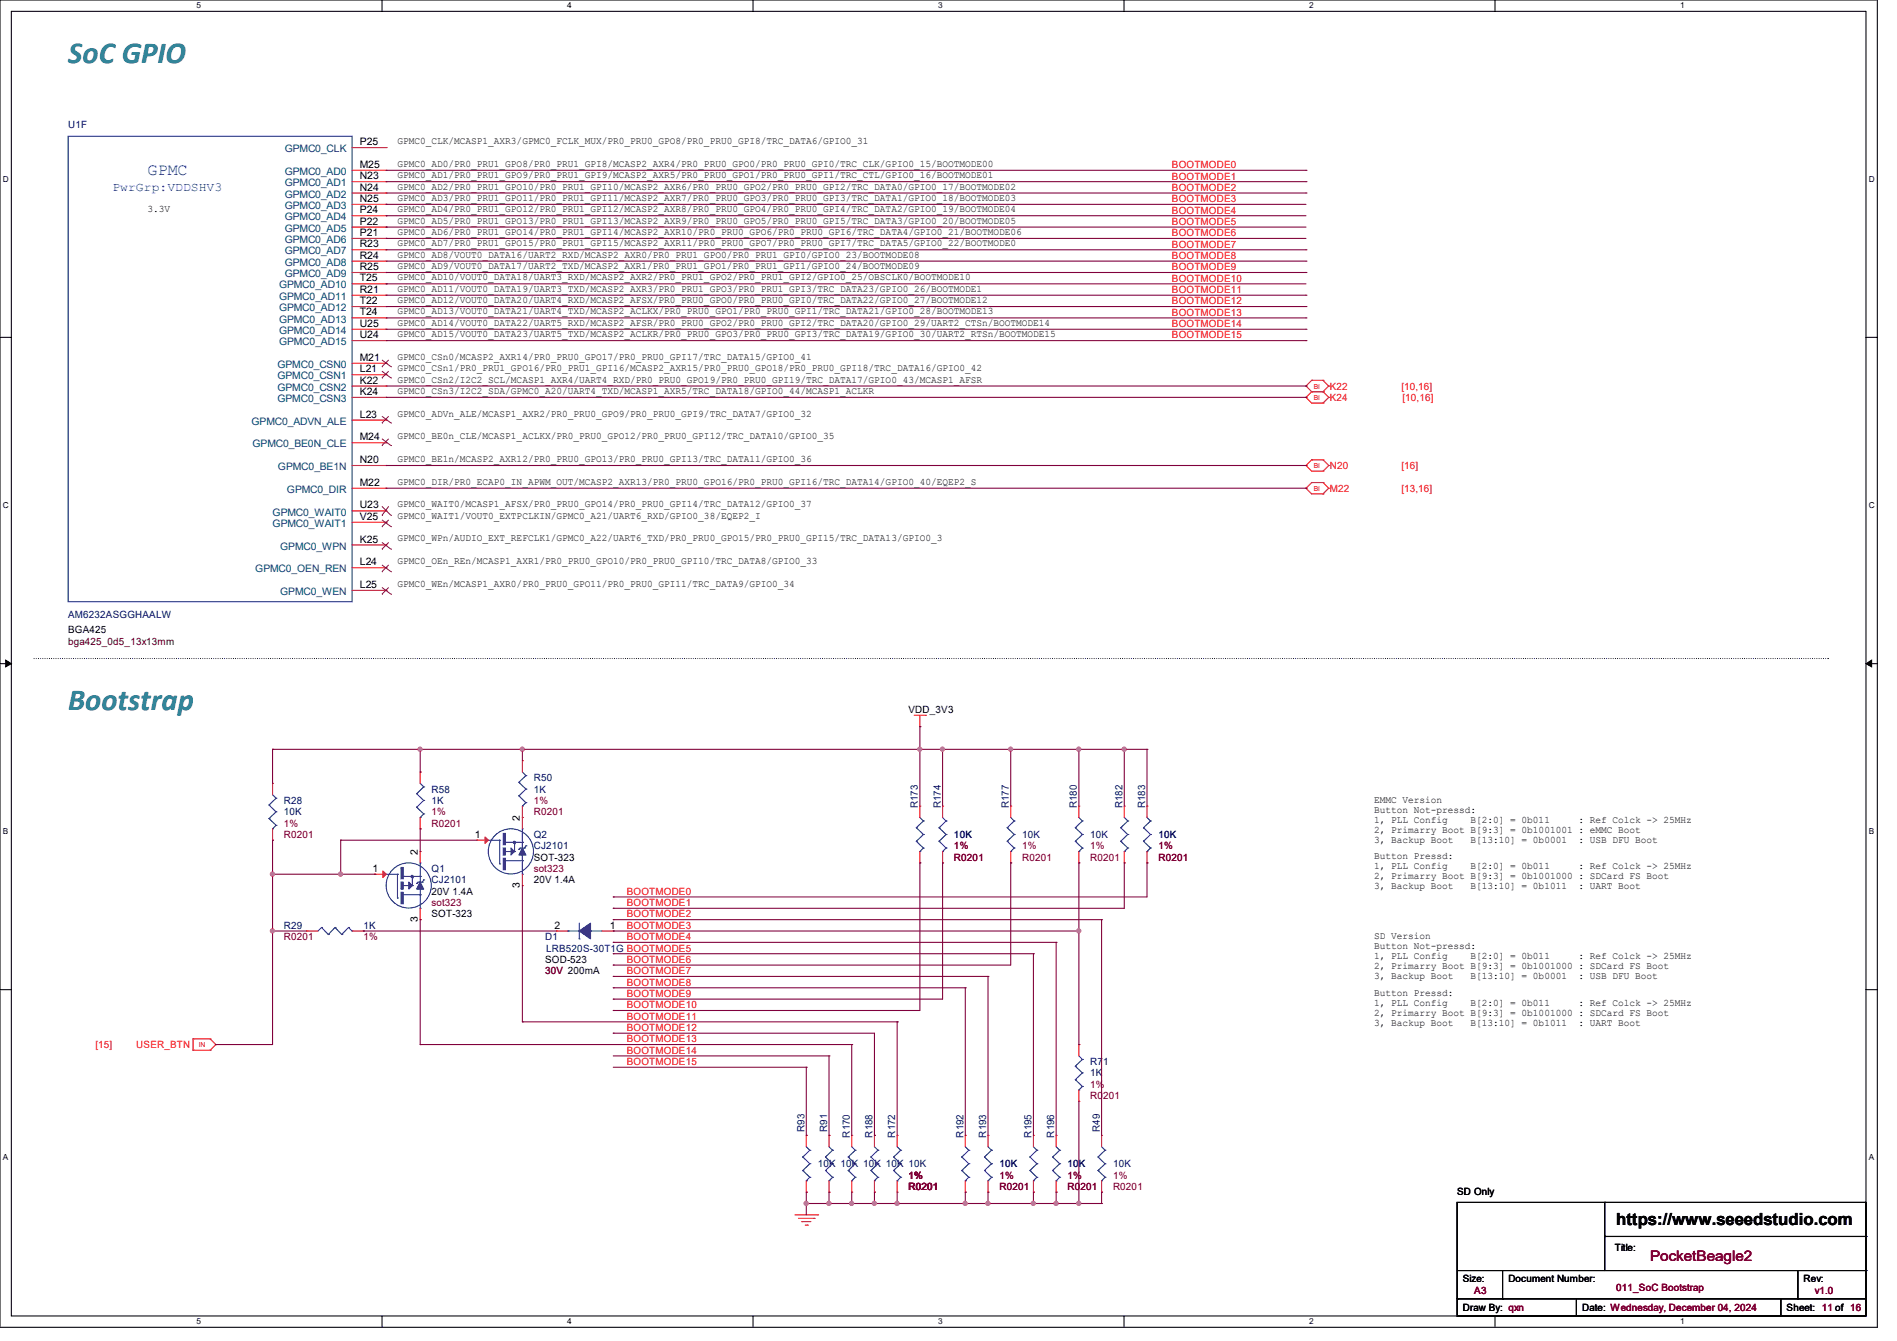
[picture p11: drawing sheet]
<svg xmlns="http://www.w3.org/2000/svg" width="297mm" height="210mm" viewBox="0 0 297 210" stroke-linecap="round" stroke-linejoin="round" font-family="sans-serif">
<defs><g id="words">
<g font-size="4.8" fill="#008080">
<text x="10.7" y="9.9">SoC GPIO</text>
<text x="10.7" y="111.3">Bootstrap</text>
</g>
<text font-size="2.6" fill="#00f" x="23.1" y="27.3">GPMC</text>
<text font-size="2.6" x="253" y="191.8">https://www.seeedstudio.com</text>
<text font-size="2.3" fill="#800000" x="258.3" y="197.5">PocketBeagle2</text>
<text font-size="1.9" fill="#00f" x="17.6" y="30">PwrGrp:VDDSHV3</text>
<g font-size="1.6" fill="#000080">
<text x="10.7" y="20.1">U1F</text>
<text x="10.7" y="96.7">AM6232ASGGHAALW</text>
<text x="44.5" y="125.9">R28</text>
<text x="67.6" y="124.1">R58</text>
<text x="67.6" y="125.9">1K</text>
<text x="83.6" y="122.3">R50</text>
<text x="83.6" y="124.1">1K</text>
<text x="44.5" y="127.7">10K</text>
<text x="83.6" y="131.2">Q2</text>
<text x="143.7" y="126.6" transform="rotate(-90 143.7 126.6)">R173</text>
<text x="147.3" y="126.6" transform="rotate(-90 147.3 126.6)">R174</text>
<text x="149.4" y="131.2">10K</text>
<text x="157.9" y="126.6" transform="rotate(-90 157.9 126.6)">R177</text>
<text x="160" y="131.2">10K</text>
<text x="168.6" y="126.6" transform="rotate(-90 168.6 126.6)">R180</text>
<text x="170.7" y="131.2">10K</text>
<text x="175.7" y="126.6" transform="rotate(-90 175.7 126.6)">R182</text>
<text x="179.3" y="126.6" transform="rotate(-90 179.3 126.6)">R183</text>
<text x="181.4" y="131.2">10K</text>
<text x="67.6" y="136.6">Q1</text>
<text x="83.6" y="133">CJ2101</text>
<text x="67.6" y="138.3">CJ2101</text>
<text x="44.5" y="145.5">R29</text>
<text x="56.9" y="145.5">1K</text>
<text x="85.3" y="147.2">D1</text>
<text x="85.5" y="149">LRB520S-30T1G BOOTMODE5</text>
<text x="170.7" y="166.8">R71</text>
<text x="170.7" y="168.6">1K</text>
<text x="125.9" y="177.2" transform="rotate(-90 125.9 177.2)">R93</text>
<text x="129.5" y="177.2" transform="rotate(-90 129.5 177.2)">R91</text>
<text x="133.1" y="178.1" transform="rotate(-90 133.1 178.1)">R170</text>
<text x="136.6" y="178.1" transform="rotate(-90 136.6 178.1)">R188</text>
<text x="140.2" y="178.1" transform="rotate(-90 140.2 178.1)">R172</text>
<text x="150.8" y="178.1" transform="rotate(-90 150.8 178.1)">R192</text>
<text x="154.4" y="178.1" transform="rotate(-90 154.4 178.1)">R193</text>
<text x="161.5" y="178.1" transform="rotate(-90 161.5 178.1)">R195</text>
<text x="165.1" y="178.1" transform="rotate(-90 165.1 178.1)">R196</text>
<text x="172.2" y="177.2" transform="rotate(-90 172.2 177.2)">R49</text>
<text x="128" y="182.8">10K 10K 10K 10K 10K</text>
<text x="156.5" y="182.8">10K</text>
<text x="167.1" y="182.8">10K</text>
<text x="174.3" y="182.8">10K</text>
</g>
<g font-size="1.6" fill="#004080">
<text x="44.6" y="23.8">GPMC0_CLK</text>
<text x="44.6" y="27.4">GPMC0_AD0</text>
<text x="44.6" y="29.2">GPMC0_AD1</text>
<text x="44.6" y="30.9">GPMC0_AD2</text>
<text x="44.6" y="32.7">GPMC0_AD3</text>
<text x="44.6" y="34.5">GPMC0_AD4</text>
<text x="44.6" y="38.1">GPMC0_AD6</text>
<text x="44.6" y="36.3">GPMC0_AD5</text>
<text x="44.6" y="39.8">GPMC0_AD7</text>
<text x="44.6" y="41.6">GPMC0_AD8</text>
<text x="43.7" y="45.2">GPMC0_AD10</text>
<text x="43.7" y="46.9">GPMC0_AD11</text>
<text x="44.6" y="43.4">GPMC0_AD9</text>
<text x="43.7" y="52.3">GPMC0_AD14</text>
<text x="43.7" y="48.7">GPMC0_AD12</text>
<text x="43.7" y="50.5">GPMC0_AD13</text>
<text x="43.4" y="57.6">GPMC0_CSN0</text>
<text x="43.4" y="59.4">GPMC0_CSN1</text>
<text x="43.7" y="54.1">GPMC0_AD15</text>
<text x="43.4" y="61.2">GPMC0_CSN2</text>
<text x="43.4" y="63">GPMC0_CSN3</text>
<text x="39.4" y="66.5">GPMC0_ADVN_ALE</text>
<text x="39.5" y="70.1">GPMC0_BE0N_CLE</text>
<text x="43.5" y="73.6">GPMC0_BE1N</text>
<text x="44.9" y="77.2">GPMC0_DIR</text>
<text x="42.7" y="80.7">GPMC0_WAIT0</text>
<text x="42.7" y="82.5">GPMC0_WAIT1</text>
<text x="40" y="89.6">GPMC0_OEN_REN</text>
<text x="43.9" y="86.1">GPMC0_WPN</text>
<text x="43.9" y="93.2">GPMC0_WEN</text>
</g>
<g font-size="1.6">
<text x="56.4" y="22.7">P25</text>
<text x="62.2" y="22.6">GPMC0_CLK/MCASP1_AXR3/GPMC0_FCLK_MUX/PR0_PRU0_GPO8/PR0_PRU0_GPI8/TRC_DATA6/GPIO0_31</text>
<text x="56.4" y="26.3">M25</text>
<text x="56.4" y="28.1">N23</text>
<text x="56.4" y="29.8">N24</text>
<text x="62.2" y="27.9">GPMC0_AD1/PR0_PRU1_GPO9/PR0_PRU1_GPI9/MCASP2_AXR5/PR0_PRU0_GPO1/PR0_PRU0_GPI1/TRC_CTL/GPIO0_16/BOOTMODE01</text>
<text x="62.2" y="26.1">GPMC0_AD0/PR0_PRU1_GPO8/PR0_PRU1_GPI8/MCASP2_AXR4/PR0_PRU0_GPO0/PR0_PRU0_GPI0/TRC_CLK/GPIO0_15/BOOTMODE00</text>
<text x="62.2" y="29.7">GPMC0_AD2/PR0_PRU1_GPO10/PR0_PRU1_GPI10/MCASP2_AXR6/PR0_PRU0_GPO2/PR0_PRU0_GPI2/TRC_DATA0/GPIO0_17/BOOTMODE02</text>
<text x="23.1" y="33.2">3.3V</text>
<text x="56.4" y="31.6">N25</text>
<text x="56.4" y="35.2">P22</text>
<text x="56.4" y="33.4">P24</text>
<text x="62.2" y="31.5">GPMC0_AD3/PR0_PRU1_GPO11/PR0_PRU1_GPI11/MCASP2_AXR7/PR0_PRU0_GPO3/PR0_PRU0_GPI3/TRC_DATA1/GPIO0_18/BOOTMODE03</text>
<text x="62.2" y="35">GPMC0_AD5/PR0_PRU1_GPO13/PR0_PRU1_GPI13/MCASP2_AXR9/PR0_PRU0_GPO5/PR0_PRU0_GPI5/TRC_DATA3/GPIO0_20/BOOTMODE05</text>
<text x="62.2" y="33.2">GPMC0_AD4/PR0_PRU1_GPO12/PR0_PRU1_GPI12/MCASP2_AXR8/PR0_PRU0_GPO4/PR0_PRU0_GPI4/TRC_DATA2/GPIO0_19/BOOTMODE04</text>
<text x="56.4" y="37">P21</text>
<text x="56.4" y="38.7">R23</text>
<text x="56.4" y="40.5">R24</text>
<text x="62.2" y="40.3">GPMC0_AD8/VOUT0_DATA16/UART2_RXD/MCASP2_AXR0/PR0_PRU1_GPO0/PR0_PRU1_GPI0/GPIO0_23/BOOTMODE08</text>
<text x="62.2" y="38.6">GPMC0_AD7/PR0_PRU1_GPO15/PR0_PRU1_GPI15/MCASP2_AXR11/PR0_PRU0_GPO7/PR0_PRU0_GPI7/TRC_DATA5/GPIO0_22/BOOTMODE0</text>
<text x="62.2" y="36.8">GPMC0_AD6/PR0_PRU1_GPO14/PR0_PRU1_GPI14/MCASP2_AXR10/PR0_PRU0_GPO6/PR0_PRU0_GPI6/TRC_DATA4/GPIO0_21/BOOTMODE06</text>
<text x="56.4" y="42.3">R25</text>
<text x="56.4" y="44.1">T25</text>
<text x="56.4" y="45.8">R21</text>
<text x="56.4" y="47.6">T22</text>
<text x="62.2" y="45.7">GPMC0_AD11/VOUT0_DATA19/UART3_TXD/MCASP2_AXR3/PR0_PRU1_GPO3/PR0_PRU1_GPI3/TRC_DATA23/GPIO0_26/BOOTMODE1</text>
<text x="62.2" y="43.9">GPMC0_AD10/VOUT0_DATA18/UART3_RXD/MCASP2_AXR2/PR0_PRU1_GPO2/PR0_PRU1_GPI2/GPIO0_25/OBSCLK0/BOOTMODE10</text>
<text x="62.2" y="47.5">GPMC0_AD12/VOUT0_DATA20/UART4_RXD/MCASP2_AFSX/PR0_PRU0_GPO0/PR0_PRU0_GPI0/TRC_DATA22/GPIO0_27/BOOTMODE12</text>
<text x="62.2" y="42.1">GPMC0_AD9/VOUT0_DATA17/UART2_TXD/MCASP2_AXR1/PR0_PRU1_GPO1/PR0_PRU1_GPI1/GPIO0_24/BOOTMODE09</text>
<text x="56.4" y="53">U24</text>
<text x="56.4" y="51.2">U25</text>
<text x="56.4" y="49.4">T24</text>
<text x="62.2" y="49.2">GPMC0_AD13/VOUT0_DATA21/UART4_TXD/MCASP2_ACLKX/PR0_PRU0_GPO1/PR0_PRU0_GPI1/TRC_DATA21/GPIO0_28/BOOTMODE13</text>
<text x="62.2" y="52.8">GPMC0_AD15/VOUT0_DATA23/UART5_TXD/MCASP2_ACLKR/PR0_PRU0_GPO3/PR0_PRU0_GPI3/TRC_DATA19/GPIO0_30/UART2_RTSn/BOOTMODE15</text>
<text x="62.2" y="51">GPMC0_AD14/VOUT0_DATA22/UART5_RXD/MCASP2_AFSR/PR0_PRU0_GPO2/PR0_PRU0_GPI2/TRC_DATA20/GPIO0_29/UART2_CTSn/BOOTMODE14</text>
<text x="56.4" y="56.5">M21</text>
<text x="56.4" y="58.3">L21</text>
<text x="62.2" y="59.9">GPMC0_CSn2/I2C2_SCL/MCASP1_AXR4/UART4_RXD/PR0_PRU0_GPO19/PR0_PRU0_GPI19/TRC_DATA17/GPIO0_43/MCASP1_AFSR</text>
<text x="62.2" y="58.1">GPMC0_CSn1/PR0_PRU1_GPO16/PR0_PRU1_GPI16/MCASP2_AXR15/PR0_PRU0_GPO18/PR0_PRU0_GPI18/TRC_DATA16/GPIO0_42</text>
<text x="62.2" y="56.3">GPMC0_CSn0/MCASP2_AXR14/PR0_PRU0_GPO17/PR0_PRU0_GPI17/TRC_DATA15/GPIO0_41</text>
<text x="56.4" y="65.4">L23</text>
<text x="56.4" y="60.1">K22</text>
<text x="56.4" y="61.8">K24</text>
<text x="62.2" y="61.7">GPMC0_CSn3/I2C2_SDA/GPMC0_A20/UART4_TXD/MCASP1_AXR5/TRC_DATA18/GPIO0_44/MCASP1_ACLKR</text>
<text x="62.2" y="65.2">GPMC0_ADVn_ALE/MCASP1_AXR2/PR0_PRU0_GPO9/PR0_PRU0_GPI9/TRC_DATA7/GPIO0_32</text>
<text x="56.4" y="69">M24</text>
<text x="62.2" y="68.8">GPMC0_BE0n_CLE/MCASP1_ACLKX/PR0_PRU0_GPO12/PR0_PRU0_GPI12/TRC_DATA10/GPIO0_35</text>
<text x="56.4" y="76.1">M22</text>
<text x="56.4" y="72.5">N20</text>
<text x="62.2" y="72.3">GPMC0_BE1n/MCASP2_AXR12/PR0_PRU0_GPO13/PR0_PRU0_GPI13/TRC_DATA11/GPIO0_36</text>
<text x="62.2" y="75.9">GPMC0_DIR/PR0_ECAP0_IN_APWM_OUT/MCASP2_AXR13/PR0_PRU0_GPO16/PR0_PRU0_GPI16/TRC_DATA14/GPIO0_40/EQEP2_S</text>
<text x="56.4" y="79.6">U23</text>
<text x="56.4" y="81.4">V25</text>
<text x="62.2" y="81.2">GPMC0_WAIT1/VOUT0_EXTPCLKIN/GPMC0_A21/UART6_RXD/GPIO0_38/EQEP2_I</text>
<text x="62.2" y="79.5">GPMC0_WAIT0/MCASP1_AFSX/PR0_PRU0_GPO14/PR0_PRU0_GPI14/TRC_DATA12/GPIO0_37</text>
<text x="56.4" y="85">K25</text>
<text x="56.4" y="88.5">L24</text>
<text x="62.2" y="84.8">GPMC0_WPn/AUDIO_EXT_REFCLK1/GPMC0_A22/UART6_TXD/PR0_PRU0_GPO15/PR0_PRU0_GPI15/TRC_DATA13/GPIO0_3</text>
<text x="62.2" y="88.3">GPMC0_OEn_REn/MCASP1_AXR1/PR0_PRU0_GPO10/PR0_PRU0_GPI10/TRC_DATA8/GPIO0_33</text>
<text x="56.4" y="92.1">L25</text>
<text x="62.2" y="91.9">GPMC0_WEn/MCASP1_AXR0/PR0_PRU0_GPO11/PR0_PRU0_GPI11/TRC_DATA9/GPIO0_34</text>
<text x="10.7" y="99.1">BGA425</text>
<text x="142.2" y="111.7">VDD_3V3</text>
<text x="215.1" y="125.7">EMMC Version</text>
<text x="74.3" y="131.2">1</text>
<text x="81.4" y="128.6" transform="rotate(-90 81.4 128.6)">2</text>
<text x="215.1" y="127.3">Button Not-pressd:</text>
<text x="215.1" y="128.8">1, PLL Config</text>
<text x="215.1" y="130.4">2, Primarry Boot B[9:3] = 0b1001001 : eMMC Boot</text>
<text x="215.1" y="132">3, Backup Boot</text>
<text x="230.2" y="128.8">B[2:0] = 0b011</text>
<text x="230.2" y="132">B[13:10] = 0b0001</text>
<text x="247.1" y="128.8">: Ref Colck -&gt; 25MHz</text>
<text x="247.1" y="132">: USB DFU Boot</text>
<text x="58.3" y="136.5">1</text>
<text x="65.4" y="133.9" transform="rotate(-90 65.4 133.9)">2</text>
<text x="83.6" y="134.8">SOT-323</text>
<text x="215.1" y="134.6">Button Pressd:</text>
<text x="215.1" y="136.1">1, PLL Config</text>
<text x="215.1" y="137.7">2, Primarry Boot B[9:3] = 0b1001000 : SDCard FS Boot</text>
<text x="230.2" y="136.1">B[2:0] = 0b011</text>
<text x="247.1" y="136.1">: Ref Colck -&gt; 25MHz</text>
<text x="67.6" y="143.7">SOT-323</text>
<text x="67.6" y="140.1">20V 1.4A</text>
<text x="81.4" y="139" transform="rotate(-90 81.4 139)">3</text>
<text x="83.6" y="138.3">20V 1.4A</text>
<text x="215.1" y="139.3">3, Backup Boot</text>
<text x="230.2" y="139.3">B[13:10] = 0b1011</text>
<text x="247.1" y="139.3">: UART Boot</text>
<text x="65.4" y="144.4" transform="rotate(-90 65.4 144.4)">3</text>
<text x="86.8" y="145.4">2</text>
<text x="95.5" y="145.4">1</text>
<text x="215.1" y="147">SD Version</text>
<text x="215.1" y="148.6">Button Not-pressd:</text>
<text x="85.3" y="150.8">SOD-523</text>
<text x="85.3" y="152.6">30V 200mA</text>
<text x="215.1" y="150.2">1, PLL Config</text>
<text x="215.1" y="151.7">2, Primarry Boot B[9:3] = 0b1001000 : SDCard FS Boot</text>
<text x="215.1" y="153.3">3, Backup Boot</text>
<text x="215.1" y="155.9">Button Pressd:</text>
<text x="230.2" y="150.2">B[2:0] = 0b011</text>
<text x="230.2" y="153.3">B[13:10] = 0b0001</text>
<text x="247.1" y="150.2">: Ref Colck -&gt; 25MHz</text>
<text x="247.1" y="153.3">: USB DFU Boot</text>
<text x="215.1" y="157.5">1, PLL Config</text>
<text x="215.1" y="159">2, Primarry Boot B[9:3] = 0b1001000 : SDCard FS Boot</text>
<text x="215.1" y="160.6">3, Backup Boot</text>
<text x="230.2" y="157.5">B[2:0] = 0b011</text>
<text x="230.2" y="160.6">B[13:10] = 0b1011</text>
<text x="247.1" y="157.5">: Ref Colck -&gt; 25MHz</text>
<text x="247.1" y="160.6">: UART Boot</text>
<text x="228.1" y="187.1">SD Only</text>
<text x="252.8" y="196">Title:</text>
<text x="229" y="200.7">Size:</text>
<text x="236.1" y="200.7">Document Number:</text>
<text x="282.4" y="200.7">Rev:</text>
<text x="229" y="205.4">Draw By: qxn</text>
<text x="247.7" y="205.4">Date: Wednesday, December 04, 2024</text>
<text x="279.7" y="205.4">Sheet: 11 of 16</text>
</g>
<g font-size="1.6" fill="#f00">
<text x="183.5" y="26.3">BOOTMODE0</text>
<text x="183.5" y="28.1">BOOTMODE1</text>
<text x="183.5" y="29.9">BOOTMODE2</text>
<text x="183.5" y="31.7">BOOTMODE3</text>
<text x="183.5" y="33.4">BOOTMODE4</text>
<text x="183.5" y="35.2">BOOTMODE5</text>
<text x="183.5" y="37">BOOTMODE6</text>
<text x="183.5" y="38.8">BOOTMODE7</text>
<text x="183.5" y="40.6">BOOTMODE8</text>
<text x="183.5" y="42.3">BOOTMODE9</text>
<text x="183.5" y="44.1">BOOTMODE10</text>
<text x="183.5" y="45.9">BOOTMODE11</text>
<text x="183.5" y="47.7">BOOTMODE12</text>
<text x="183.5" y="49.4">BOOTMODE13</text>
<text x="183.5" y="51.2">BOOTMODE14</text>
<text x="183.5" y="53">BOOTMODE15</text>
<text x="208.2" y="61">K22</text>
<text x="208.2" y="62.8">K24</text>
<text x="219.4" y="61">[10,16]</text>
<text x="219.6" y="62.8">[10,16]</text>
<text x="208.2" y="73.4">N20</text>
<text x="208.2" y="77">M22</text>
<text x="219.4" y="73.4">[16]</text>
<text x="219.4" y="77">[13,16]</text>
<text x="98.1" y="140.1">BOOTMODE0</text>
<text x="98.1" y="141.9">BOOTMODE1</text>
<text x="98.1" y="143.7">BOOTMODE2</text>
<text x="98.1" y="145.5">BOOTMODE3</text>
<text x="98.1" y="147.2">BOOTMODE4</text>
<text x="98.1" y="150.8">BOOTMODE6</text>
<text x="98.1" y="152.6">BOOTMODE7</text>
<text x="98.1" y="154.3">BOOTMODE8</text>
<text x="98.1" y="156.1">BOOTMODE9</text>
<text x="98.1" y="157.9">BOOTMODE10</text>
<text x="98.1" y="159.7">BOOTMODE11</text>
<text x="98.1" y="161.5">BOOTMODE12</text>
<text x="14.9" y="164.1">[15]</text>
<text x="21.3" y="164.1">USER_BTN</text>
<text x="98.1" y="163.2">BOOTMODE13</text>
<text x="98.1" y="165">BOOTMODE14</text>
<text x="98.1" y="166.8">BOOTMODE15</text>
</g>
<text font-size="1.6" fill="#400000" x="10.7" y="101">bga425_0d5_13x13mm</text>
<g font-size="1.6" fill="#800000">
<text x="83.6" y="125.9">1%</text>
<text x="44.5" y="129.5">1%</text>
<text x="44.5" y="131.2">R0201</text>
<text x="67.6" y="127.7">1%</text>
<text x="67.6" y="129.5">R0201</text>
<text x="83.6" y="127.7">R0201</text>
<text x="83.6" y="136.6">sot323</text>
<text x="149.4" y="133">1%</text>
<text x="149.4" y="134.8">R0201</text>
<text x="160" y="133">1%</text>
<text x="160" y="134.8">R0201</text>
<text x="170.7" y="133">1%</text>
<text x="170.7" y="134.8">R0201</text>
<text x="181.4" y="133">1%</text>
<text x="181.4" y="134.8">R0201</text>
<text x="67.6" y="141.9">sot323</text>
<text x="44.5" y="147.2">R0201</text>
<text x="56.9" y="147.2">1%</text>
<text x="170.7" y="170.3">1%</text>
<text x="170.7" y="172.1">R0201</text>
<text x="142.2" y="184.6">1%</text>
<text x="156.5" y="184.6">1%</text>
<text x="167.1" y="184.6">1%</text>
<text x="174.3" y="184.6">1%</text>
<text x="142.2" y="186.4">R0201</text>
<text x="156.5" y="186.4">R0201</text>
<text x="167.1" y="186.4">R0201</text>
<text x="174.3" y="186.4">R0201</text>
<text x="230.8" y="202.7">A3</text>
<text x="253" y="202.2">011_SoC Bootstrap</text>
<text x="284.2" y="202.7">v1.0</text>
</g>
<g font-size="1.3">
<text x="30.8" y="1.3">5</text>
<text x="88.8" y="1.3">4</text>
<text x="146.9" y="1.3">3</text>
<text x="205" y="1.3">2</text>
<text x="263.1" y="1.3">1</text>
<text x=".5" y="28.4">D</text>
<text x="292.6" y="28.4">D</text>
<text x=".5" y="79.5">C</text>
<text x="292.6" y="79.5">C</text>
<text x=".5" y="130.6">B</text>
<text x="292.6" y="130.6">B</text>
<text x=".5" y="181.7">A</text>
<text x="292.6" y="181.7">A</text>
<text x="30.8" y="207.4">5</text>
<text x="88.8" y="207.4">4</text>
<text x="146.9" y="207.4">3</text>
<text x="205" y="207.4">2</text>
<text x="263.1" y="207.4">1</text>
</g>
<g font-size="1.1" fill="#f00">
<text x="205.7" y="60.9">BI</text>
<text x="205.7" y="62.7">BI</text>
<text x="205.7" y="73.3">BI</text>
<text x="205.7" y="76.9">BI</text>
<text x="31.1" y="164">IN</text>
</g>
</g></defs>
<path d="M0 0h293.9v207.9h-293.9zM1.8 1.8h290.3v204.3h-290.3z" fill="none" stroke="#000" stroke-width=".17"/>
<g fill="#fff">
<path d="M30.8 .2h.7v1.4h-.7z"/>
<path d="M30.8 206.2h.7v1.4h-.7z"/>
</g>
<path d="M59.8 0v1.8M59.8 206.1v1.8" fill="none" stroke="#000" stroke-width=".17"/>
<g fill="#fff">
<path d="M88.8 .2h.7v1.4h-.7z"/>
<path d="M88.8 206.2h.7v1.4h-.7z"/>
</g>
<path d="M117.9 0v1.8M117.9 206.1v1.8" fill="none" stroke="#000" stroke-width=".17"/>
<g fill="#fff">
<path d="M146.9 .2h.7v1.4h-.7z"/>
<path d="M146.9 206.2h.7v1.4h-.7z"/>
</g>
<path d="M176 0v1.8M176 206.1v1.8" fill="none" stroke="#000" stroke-width=".17"/>
<g fill="#fff">
<path d="M205 .2h.7v1.4h-.7z"/>
<path d="M205 206.2h.7v1.4h-.7z"/>
</g>
<path d="M234.1 0v1.8M234.1 206.1v1.8" fill="none" stroke="#000" stroke-width=".17"/>
<g fill="#fff">
<path d="M263.1 .2h.6v1.4h-.6z"/>
<path d="M263.1 206.2h.6v1.4h-.6z"/>
<path d="M.5 27.3h.9v1.4h-.9z"/>
<path d="M292.6 27.3h.9v1.4h-.9z"/>
<path d="M.5 78.4h.9v1.4h-.9z"/>
<path d="M292.6 78.4h.9v1.4h-.9z"/>
</g>
<path d="M0 52.8h1.8M292.1 52.8h1.8" fill="none" stroke="#000" stroke-width=".17"/>
<g fill="#fff">
<path d="M.5 129.5h.8v1.4h-.8z"/>
<path d="M292.6 129.5h.8v1.4h-.8z"/>
</g>
<path d="M0 103.9h1.8M292.1 103.9h1.8" fill="none" stroke="#000" stroke-width=".17"/>
<path d="M.9 103.4l.9 .5-.9 .5zM292.1 103.9l.9-.5v1z" fill="#000" stroke="#000" stroke-width=".16"/>
<g fill="#fff">
<path d="M.5 180.5h.8v1.4h-.8z"/>
<path d="M292.6 180.5h.8v1.4h-.8z"/>
</g>
<g fill="none" stroke="#000" stroke-width=".17">
<path d="M0 155h1.8M292.1 155h1.8M228.1 188.3h64v17.8h-64zM228.1 199h64M235.2 199v4.4M251.2 188.3h.1M251.2 188.3v10.7M251.2 193.6h40.9M281.5 199v4.4M292.1 199h.1M292.1 193.6h.1M228.1 203.4h.1"/>
<path d="M228.1 203.4h64M235.2 203.4h.1M246.8 206.1h.1M246.8 203.4v2.7M278.8 206.1h.1M278.8 203.4v2.7M281.5 203.4h.1"/>
</g>
<path d="M5.3 103.1h281M286.3 103.1h.1" fill="none" stroke="#000" stroke-width=".17" stroke-dasharray="0 .3"/>
<g fill="none" stroke="#f00" stroke-width=".17">
<path d="M55.1 26.7h5.4M55.1 28.4h5.4M55.1 30.2h5.4M55.1 32h5.4M55.1 37.3h5.4M55.1 35.6h5.4M55.1 33.8h5.4M55.1 23.1h5.4M55.1 39.1h5.4M60.5 26.7h.1M60.5 28.4h.1M60.5 30.2h.1"/>
<path d="M60.5 32h.1M60.5 37.3h.1M60.5 35.6h.1M60.5 33.8h.1M60.5 23.1h.1M60.5 39.1h.1M55.1 53.3h5.4M55.1 51.6h5.4M55.1 40.9h5.4M55.1 42.7h5.4M55.1 44.4h5.4M55.1 46.2h5.4"/>
<path d="M55.1 48h5.4M55.1 49.8h5.4M55.1 56.9h5.4M55.1 58.7h5.4M60.5 53.3h.1M60.5 51.6h.1M60.5 40.9h.1M60.5 42.7h.1M60.5 44.4h.1M60.5 46.2h.1M60.5 48h.1M60.5 49.8h.1"/>
<path d="M60.5 56.9h.1M60.5 58.7h.1M205.4 59.6h.1M205.4 59.6h1.7M205.4 59.6l-.9 .9M207.1 59.6h.1M207.1 59.6l.9 .9M55.1 65.8h5.4M55.1 76.5h5.4M55.1 72.9h5.4M55.1 69.3h5.4M55.1 60.5h5.4"/>
<path d="M55.1 62.2h5.4M60.5 65.8h.1M60.5 76.5h.1M60.5 72.9h.1M60.5 69.3h.1M60.5 60.5h.1M60.5 62.2h.1M204.5 60.5h.1M204.5 62.2h.1M204.5 72.9h.1M204.5 76.5h.1M204.5 60.5l.9 .8"/>
<path d="M204.5 62.2l.9 .9h1.7M204.5 72.9l.9 .9h1.7M204.5 76.5l.9 .8h1.7M205.4 61.3h.1M205.4 72h.1M205.4 75.6h.1M205.4 61.3h1.7M205.4 61.3l-.9 .9M205.4 72h1.7M205.4 72l-.9 .9M205.4 75.6l-.9 .9M205.4 75.6h1.7"/>
<path d="M207.1 61.3h.1M207.1 63.1h.1M207.1 72h.1M207.1 73.8h.1M207.1 75.6h.1M207.1 77.3h.1M207.1 61.3l.9 .9M207.1 72l.9 .9M207.1 75.6l.9 .9M208 60.5h.1M208 62.2h.1M208 72.9h.1"/>
<path d="M208 76.5h.1M208 60.5l-.9 .8M208 62.2l-.9 .9M208 72.9l-.9 .9M208 76.5l-.9 .8M55.1 80h5.4M55.1 81.8h5.4M55.1 85.3h5.4M55.1 88.9h5.4M55.1 92.5h5.4M60.5 80h.1M60.5 81.8h.1"/>
<path d="M60.5 85.3h.1M60.5 88.9h.1M60.5 92.5h.1M81.8 119.1h.1M81.8 119.1v1.8M143.1 112h1.8M144 113.8h.1M144 112v1.8M144.9 112h.1M42.7 122.7h.1M42.7 131.6h.1M42.7 122.7v1.8"/>
<path d="M42.7 129.8v1.8M58.7 136.9h.1M58.7 136.9h1.8M65.8 120.9h.1M65.8 129.8h.1M65.8 133.3h.1M65.8 120.9v1.8M65.8 128v1.8M65.8 133.3v1.8M74.7 131.6h.1M74.7 131.6h1.8M81.8 138.7h.1"/>
<path d="M81.8 128h.1M81.8 126.2v3.6M81.8 136.9v1.8M144 126.2h.1M144 135.1h.1M144 126.2v1.8M144 133.3v1.8M147.6 126.2h.1M147.6 135.1h.1M147.6 126.2v1.8M147.6 133.3v1.8M158.2 126.2h.1"/>
<path d="M158.2 135.1h.1M158.2 126.2v1.8M158.2 133.3v1.8M168.9 126.2h.1M168.9 135.1h.1M168.9 126.2v1.8M168.9 133.3v1.8M176 126.2h.1M176 135.1h.1M176 126.2v1.8M176 133.3v1.8M179.6 126.2h.1"/>
<path d="M179.6 135.1h.1M179.6 126.2v1.8M179.6 133.3v1.8M48 145.8h.1M48 145.8h1.8M55.1 145.8h1.8M56.9 145.8h.1M65.8 144h.1M65.8 142.2v1.8M87.1 145.8h.1M87.1 145.8h1.8M94.2 145.8h1.8"/>
<path d="M96 145.8h.1M30.2 162.7h.1M30.2 164.5h.1M30.2 164.5h2.7M30.2 162.7h2.7M30.2 162.7v1.8M32.9 162.7h.1M32.9 164.5h.1M32.9 162.7l.9 .9M33.8 163.6h.1M33.8 163.6l-.9 .9M126.2 177.8h.1"/>
<path d="M126.2 177.8v1.8M129.8 177.8h.1M129.8 177.8v1.8M133.3 177.8h.1M133.3 177.8v1.8M136.9 177.8h.1M136.9 177.8v1.8M140.5 177.8h.1M140.5 177.8v1.8M151.1 177.8h.1M151.1 177.8v1.8M154.7 177.8h.1"/>
<path d="M154.7 177.8v1.8M161.8 177.8h.1M161.8 177.8v1.8M165.4 177.8h.1M165.4 177.8v1.8M168.9 163.6h.1M168.9 172.5h.1M168.9 163.6v1.8M168.9 170.7v1.8M172.5 177.8h.1M172.5 177.8v1.8M124.5 190.2h3.5"/>
<path d="M125 190.8h2.5M125.5 191.3h.1M125.5 191.3h1.5M126.1 191.9h.3M126.2 186.7h.1M126.2 184.9v1.8M126.4 191.9h.1M127.5 190.8h.1M128 190.2h.1M129.8 186.7h.1M129.8 184.9v1.8M133.3 186.7h.1"/>
<path d="M133.3 184.9v1.8M136.9 186.7h.1M136.9 184.9v1.8M140.5 186.7h.1M140.5 184.9v1.8M151.1 186.7h.1M151.1 184.9v1.8M154.7 186.7h.1M154.7 184.9v1.8M161.8 186.7h.1M161.8 184.9v1.8M165.4 186.7h.1"/>
<path d="M165.4 184.9v1.8M172.5 186.7h.1M172.5 184.9v1.8"/>
</g>
<g fill="none" stroke="#00f" stroke-width=".17">
<path d="M10.7 21.3h44.4v72.9h-44.4zM42.1 126.1h.1M42.1 128.2h.1M42.1 126.1l1.1 1M42.1 128.2l1.1 1M42.7 129.8h.1M42.7 124.5l.5 .5M43.2 125h.1M43.2 127.1h.1M43.2 129.2h.1M43.2 125l-1.1 1.1M43.2 127.1l-1.1 1.1"/>
<path d="M43.2 129.2l-.5 .6M60.5 136.9h1.7M62.2 136.9h.1M62.2 136.9v3.7M63.1 137.2h.1M63.1 137.2h1.2M63.1 138.7h1.5M64.6 138.7h.1M64.6 137.5h.1M64.6 137.5v1.2M64.7 137.2h1.1M65.2 124.3h.1"/>
<path d="M65.2 126.4h.1M65.2 138.3h.1M65.2 124.3l1.1 1M65.2 126.4l1.1 1.1M65.8 128h.1M65.8 137.2h.1M65.8 135.1h.1M65.8 122.7l.5 .5M65.8 135.1v3M65.8 139.2v3M66.1 138.1h.1M66.1 138.1h-.7l-.2 .2"/>
<path d="M66.3 123.2h.1M66.3 125.3h.1M66.3 127.5h.1M66.3 137.8h.1M66.3 123.2l-1.1 1.1M66.3 125.3l-1.1 1.1M66.3 127.5l-.5 .5M66.3 137.8l-.2 .3M76.5 131.6h1.7M78.2 131.6h.1M78.2 135.3h.1M78.2 131.6v3.7"/>
<path d="M79.1 131.9h.1M79.1 131.9h1.2M79.1 134.8h2.7M79.1 133.3h1.5M80.6 133.3h.1M80.6 132.1h.1M80.6 132.1v1.2M80.7 131.9h1.1M81.2 133h.1M81.2 122.5h.1M81.2 124.6h.1M81.2 122.5l1.1 1.1"/>
<path d="M81.2 124.6l1.1 1.1M81.8 131.9h.1M81.8 129.8h.1M81.8 134.8h.1M81.8 136.9h.1M81.8 126.2h.1M81.8 129.8v3M81.8 133.9v3M81.8 120.9l.5 .6M82.1 132.8h.1M82.1 132.8h-.7l-.2 .2M82.3 132.5h.1"/>
<path d="M82.3 121.5h.1M82.3 123.6h.1M82.3 125.7h.1M82.3 132.5l-.2 .3M82.3 121.5l-1.1 1M82.3 123.6l-1.1 1M82.3 125.7l-.5 .5M143.5 129.6h.1M143.5 131.7h.1M143.5 129.6l1.1 1.1M143.5 131.7l1.1 1.1M144 133.3h.1"/>
<path d="M144 128l.6 .6M144.6 128.6h.1M144.6 130.7h.1M144.6 132.8h.1M144.6 128.6l-1.1 1M144.6 130.7l-1.1 1M144.6 132.8l-.6 .5M147 129.6h.1M147 131.7h.1M147 129.6l1.1 1.1M147 131.7l1.1 1.1M147.6 133.3h.1"/>
<path d="M147.6 128l.5 .6M148.1 128.6h.1M148.1 130.7h.1M148.1 132.8h.1M148.1 128.6l-1.1 1M148.1 130.7l-1.1 1M148.1 132.8l-.5 .5M157.7 129.6h.1M157.7 131.7h.1M157.7 129.6l1.1 1.1M157.7 131.7l1.1 1.1M158.2 133.3h.1"/>
<path d="M158.2 128l.6 .6M158.8 128.6h.1M158.8 130.7h.1M158.8 132.8h.1M158.8 128.6l-1.1 1M158.8 130.7l-1.1 1M158.8 132.8l-.6 .5M168.4 129.6h.1M168.4 131.7h.1M168.4 129.6l1.1 1.1M168.4 131.7l1.1 1.1M168.9 133.3h.1"/>
<path d="M168.9 128l.6 .6M169.5 128.6h.1M169.5 130.7h.1M169.5 132.8h.1M169.5 128.6l-1.1 1M169.5 130.7l-1.1 1M169.5 132.8l-.6 .5M175.5 129.6h.1M175.5 131.7h.1M175.5 129.6l1.1 1.1M175.5 131.7l1.1 1.1M176 133.3h.1"/>
<path d="M176 128l.6 .6M176.6 128.6h.1M176.6 130.7h.1M176.6 132.8h.1M176.6 128.6l-1.1 1M176.6 130.7l-1.1 1M176.6 132.8l-.6 .5M179 129.6h.1M179 131.7h.1M179 129.6l1.1 1.1M179 131.7l1.1 1.1M179.6 133.3h.1"/>
<path d="M179.6 128l.5 .6M180.1 128.6h.1M180.1 130.7h.1M180.1 132.8h.1M180.1 128.6l-1.1 1M180.1 130.7l-1.1 1M180.1 132.8l-.5 .5M50.3 145.2h.1M50.3 145.2l-.5 .6M50.3 145.2l1.1 1.1M51.4 146.3h.1M52.5 145.2h.1"/>
<path d="M52.5 145.2l-1.1 1.1M52.5 145.2l1 1.1M53.5 146.3h.1M54.6 145.2h.1M54.6 145.2l-1.1 1.1M54.6 145.2l.5 .6M55.1 145.8h.1M62.2 140.6h.1M63.1 140.1h2.7M65.8 140.1h.1M65.8 142.2h.1M88.9 145.8h.1"/>
<path d="M88.9 145.8h1.8M90.7 147h.1M90.7 144.6v2.4M92.5 145.8h.1M92.5 145.8h1.7M126.2 179.6l.6 .5M129.8 179.6l.5 .5M133.3 179.6l.6 .5M136.9 179.6l.6 .5M140.5 179.6l.5 .5M151.1 179.6l.6 .5M154.7 179.6l.5 .5"/>
<path d="M161.8 179.6l.5 .5M165.4 179.6l.5 .5M168.4 167h.1M168.4 169.1h.1M168.4 167l1.1 1M168.4 169.1l1.1 1M168.9 170.7h.1M168.9 165.4l.6 .5M169.5 165.9h.1M169.5 168h.1M169.5 170.1h.1M169.5 170.1l-.6 .6"/>
<path d="M169.5 165.9l-1.1 1.1M169.5 168l-1.1 1.1M172.5 179.6l.5 .5M125.7 181.2h.1M125.7 183.3h.1M125.7 181.2l1.1 1M125.7 183.3l1.1 1.1M126.2 184.9h.1M126.8 180.1h.1M126.8 182.2h.1M126.8 184.4h.1M126.8 180.1l-1.1 1.1"/>
<path d="M126.8 182.2l-1.1 1.1M126.8 184.4l-.6 .5M129.2 181.2h.1M129.2 183.3h.1M129.2 181.2l1.1 1M129.2 183.3l1.1 1.1M129.8 184.9h.1M130.3 180.1h.1M130.3 182.2h.1M130.3 184.4h.1M130.3 180.1l-1.1 1.1M130.3 182.2l-1.1 1.1"/>
<path d="M130.3 184.4l-.5 .5M132.8 181.2h.1M132.8 183.3h.1M132.8 181.2l1.1 1M132.8 183.3l1.1 1.1M133.3 184.9h.1M133.9 180.1h.1M133.9 182.2h.1M133.9 184.4h.1M133.9 180.1l-1.1 1.1M133.9 182.2l-1.1 1.1M133.9 184.4l-.6 .5"/>
<path d="M136.4 181.2h.1M136.4 183.3h.1M136.4 181.2l1.1 1M136.4 183.3l1.1 1.1M136.9 184.9h.1M137.5 180.1h.1M137.5 182.2h.1M137.5 184.4h.1M137.5 180.1l-1.1 1.1M137.5 182.2l-1.1 1.1M137.5 184.4l-.6 .5M139.9 181.2h.1"/>
<path d="M139.9 183.3h.1M139.9 181.2l1.1 1M139.9 183.3l1.1 1.1M140.5 184.9h.1M141 180.1h.1M141 182.2h.1M141 184.4h.1M141 180.1l-1.1 1.1M141 182.2l-1.1 1.1M141 184.4l-.5 .5M150.6 181.2h.1M150.6 183.3h.1"/>
<path d="M150.6 181.2l1.1 1M150.6 183.3l1.1 1.1M151.1 184.9h.1M151.7 180.1h.1M151.7 182.2h.1M151.7 184.4h.1M151.7 180.1l-1.1 1.1M151.7 182.2l-1.1 1.1M151.7 184.4l-.6 .5M154.1 181.2h.1M154.1 183.3h.1M154.1 181.2l1.1 1"/>
<path d="M154.1 183.3l1.1 1.1M154.7 184.9h.1M155.2 180.1h.1M155.2 182.2h.1M155.2 184.4h.1M155.2 180.1l-1.1 1.1M155.2 182.2l-1.1 1.1M155.2 184.4l-.5 .5M161.2 181.2h.1M161.2 183.3h.1M161.2 181.2l1.1 1M161.2 183.3l1.1 1.1"/>
<path d="M161.8 184.9h.1M162.3 180.1h.1M162.3 182.2h.1M162.3 184.4h.1M162.3 180.1l-1.1 1.1M162.3 182.2l-1.1 1.1M162.3 184.4l-.5 .5M164.8 181.2h.1M164.8 183.3h.1M164.8 181.2l1.1 1M164.8 183.3l1.1 1.1M165.4 184.9h.1"/>
<path d="M165.9 180.1h.1M165.9 182.2h.1M165.9 184.4h.1M165.9 180.1l-1.1 1.1M165.9 182.2l-1.1 1.1M165.9 184.4l-.5 .5M171.9 181.2h.1M171.9 183.3h.1M171.9 181.2l1.1 1M171.9 183.3l1.1 1.1M172.5 184.9h.1M173 180.1h.1"/>
<path d="M173 182.2h.1M173 184.4h.1M173 180.1l-1.1 1.1M173 182.2l-1.1 1.1M173 184.4l-.5 .5"/>
<circle cx="64" cy="138.7" r="3.5"/>
<circle cx="80" cy="133.3" r="3.5"/>
</g>
<g fill="none" stroke="#804000" stroke-width=".16">
<path d="M59.8 57.4h.1M59.8 59.2h.1M59.8 56.4l1.4 1M59.8 58.1l1.4 1.1M60.9 56.4l-1.1 1M60.9 58.1l-1.1 1.1M61.2 57.4h.1M61.2 59.2h.1M59.8 66.2h.1M59.8 69.8h.1M59.8 65.2l1.4 1M59.8 68.7l1.4 1.1"/>
<path d="M59.8 79.3l1.4 1.4M60.9 65.2l-1.1 1M60.9 68.7l-1.1 1.1M60.9 79.3l-1.1 1.4M61.2 66.2h.1M61.2 69.8h.1M59.8 80.7h.1M59.8 82.5h.1M59.8 86h.1M59.8 89.5h.1M59.8 93.1h.1M59.8 81.4l1.4 1.1"/>
<path d="M59.8 84.9l1.4 1.1M59.8 88.5l1.4 1M59.8 92l1.4 1.1M60.9 81.4l-1.1 1.1M60.9 84.9l-1.1 1.1M60.9 88.5l-1.1 1M60.9 92l-1.1 1.1M61.2 80.7h.1M61.2 82.5h.1M61.2 86h.1M61.2 89.5h.1M61.2 93.1h.1"/>
</g>
<g fill="#00f" stroke="#00f" stroke-width=".17">
<path d="M80 132.8l.6 .5-.6 .6z"/>
<path d="M64 138.1l.6 .6-.6 .5z"/>
<path d="M78.8 134.4h.3v1.8h-.3z" fill-rule="evenodd"/>
<path d="M78.8 130.5h.3v1.8h-.3z" fill-rule="evenodd"/>
<path d="M78.8 132.8h.3v1.1h-.3z" fill-rule="evenodd"/>
<path d="M81.8 132.8l.5 1.1h-1.1z" fill-rule="evenodd"/>
<path d="M90.7 145.8l1.8-1.2v2.4z" fill-rule="evenodd"/>
<path d="M62.8 139.7h.3v1.8h-.3z" fill-rule="evenodd"/>
<path d="M62.8 135.8h.3v1.8h-.3z" fill-rule="evenodd"/>
<path d="M62.8 138.1h.3v1.1h-.3z" fill-rule="evenodd"/>
<path d="M65.8 138.1l.5 1.1h-1.1z" fill-rule="evenodd"/>
<circle cx="80.5" cy="131.9" r=".17"/>
<circle cx="64.5" cy="137.2" r=".17"/>
</g>
<g fill="#f00" stroke="#f00" stroke-width=".17">
<path d="M75.9 131.1l.6 .5-.6 .5z"/>
<path d="M59.9 136.4l.6 .5-.6 .5z"/>
</g>
<g fill="none" stroke="#800040" stroke-width=".17">
<path d="M60.5 32h.1M60.5 33.8h.1M60.5 35.6h.1M60.5 37.3h.1M60.5 26.7h144M60.5 28.4h144M60.5 30.2h144M60.5 32h144M60.5 33.8h144M60.5 35.6h144M60.5 37.3h144M60.5 39.1h144"/>
<path d="M204.5 26.7h.1M204.5 28.4h.1M204.5 30.2h.1M204.5 39.1h.1M60.5 44.4h.1M60.5 40.9h144M60.5 42.7h144M60.5 44.4h144M60.5 46.2h144M60.5 48h144M60.5 49.8h144M60.5 51.6h144"/>
<path d="M60.5 53.3h144M204.5 40.9h.1M204.5 42.7h.1M204.5 46.2h.1M204.5 48h.1M204.5 49.8h.1M204.5 51.6h.1M204.5 53.3h.1M60.5 60.5h144M60.5 62.2h144M60.5 72.9h144M60.5 76.5h144"/>
<path d="M204.5 60.5h.1M204.5 62.2h.1M204.5 72.9h.1M204.5 76.5h.1M42.7 117.3h.1M42.7 117.3h136.9M42.7 117.3v5.4M65.8 117.3v3.6M81.8 117.3h.1M81.8 117.3v1.8M144 113.8h.1M144 117.3h.1"/>
<path d="M144 113.8v12.4M147.6 117.3h.1M147.6 117.3v8.9M158.2 117.3h.1M158.2 117.3v8.9M168.9 117.3h.1M168.9 117.3v8.9M176 117.3h.1M176 117.3v8.9M179.6 117.3h.1M179.6 117.3v8.9M42.7 131.6h.1"/>
<path d="M42.7 136.9h.1M42.7 131.6v32h-8.9M42.7 136.9h16M53.3 136.9h.1M53.3 131.6h.1M53.3 131.6h21.4M53.3 131.6v5.3M58.7 136.9h.1M65.8 129.8h.1M65.8 120.9h.1M65.8 129.8v3.5M81.8 138.7v21.3"/>
<path d="M144 135.1h.1M144 135.1v23.1h-48M147.6 135.1h.1M147.6 135.1v21.4h-51.6M158.2 135.1h.1M158.2 135.1v16h-62.2M168.9 135.1h.1M168.9 135.1v28.5M176 135.1h.1M176 135.1v7.1h-80M179.6 135.1h.1M179.6 135.1v5.4h-83.6"/>
<path d="M42.7 145.8h.1M42.7 145.8h5.3M56.9 145.8h.1M56.9 145.8h30.2M65.8 144h.1M65.8 144v19.6M96 140.5h.1M96 142.2h.1M96 144h.1M96 145.8h.1M96 147.6h.1M96 149.4h.1"/>
<path d="M96 151.1h.1M96 152.9h.1M96 154.7h.1M96 156.5h.1M96 158.2h.1M96 144h76.5M96 145.8h72.9M96 147.6h69.4M96 149.4h65.8M96 152.9h58.7M96 154.7h55.1M151.1 154.7h.1"/>
<path d="M151.1 154.7v23.1M154.7 152.9h.1M154.7 152.9v24.9M161.8 149.4h.1M161.8 149.4v28.4M165.4 147.6h.1M165.4 147.6v30.2M172.5 144h.1M172.5 144v33.8M33.8 163.6h.1M65.8 163.6h.1M65.8 163.6h67.5"/>
<path d="M81.8 160h.1M81.8 160h58.7M96 161.8h.1M96 161.8h40.9v16M96 165.4h33.8M96 167.1h30.2M126.2 167.1h.1M126.2 177.8h.1M126.2 167.1v10.7M129.8 165.4h.1M129.8 177.8h.1M129.8 165.4v12.4"/>
<path d="M133.3 163.6h.1M133.3 163.6v14.2M136.9 177.8h.1M140.5 160h.1M140.5 160v17.8M168.9 163.6h.1M168.9 172.5v16M126.2 188.5h.1M126.2 186.7h.1M126.2 188.5h46.3M126.2 186.7v3.5M129.8 188.5h.1"/>
<path d="M129.8 186.7h.1M129.8 186.7v1.8M133.3 188.5h.1M133.3 186.7v1.8M136.9 186.7h.1M136.9 188.5h.1M136.9 186.7v1.8M140.5 188.5h.1M140.5 186.7v1.8M151.1 186.7h.1M151.1 188.5h.1M151.1 186.7v1.8"/>
<path d="M154.7 186.7h.1M154.7 186.7v1.8M161.8 186.7h.1M161.8 188.5h.1M161.8 186.7v1.8M165.4 186.7h.1M165.4 186.7v1.8M168.9 188.5h.1M172.5 186.7h.1M172.5 188.5h.1M172.5 186.7v1.8"/>
</g>
<g fill="#f0f" stroke="#f0f" stroke-width=".17">
<circle cx="158.2" cy="117.3" r=".32"/>
<circle cx="147.6" cy="117.3" r=".32"/>
<circle cx="168.9" cy="117.3" r=".32"/>
<circle cx="176" cy="117.3" r=".32"/>
<circle cx="168.9" cy="145.8" r=".32"/>
<circle cx="126.2" cy="188.4" r=".32"/>
<circle cx="136.9" cy="188.4" r=".32"/>
<circle cx="154.7" cy="188.4" r=".32"/>
<circle cx="161.8" cy="188.4" r=".32"/>
<circle cx="165.3" cy="188.4" r=".32"/>
<circle cx="129.8" cy="188.4" r=".32"/>
<circle cx="133.3" cy="188.4" r=".32"/>
<circle cx="42.7" cy="145.8" r=".32"/>
<circle cx="42.7" cy="136.9" r=".32"/>
<circle cx="65.8" cy="117.3" r=".32"/>
<circle cx="81.8" cy="117.3" r=".32"/>
<circle cx="140.4" cy="188.4" r=".32"/>
<circle cx="151.1" cy="188.4" r=".32"/>
<circle cx="144" cy="117.3" r=".32"/>
<circle cx="53.3" cy="136.9" r=".32"/>
<circle cx="168.9" cy="188.4" r=".32"/>
</g>
<use href="#words"/>
</svg>
